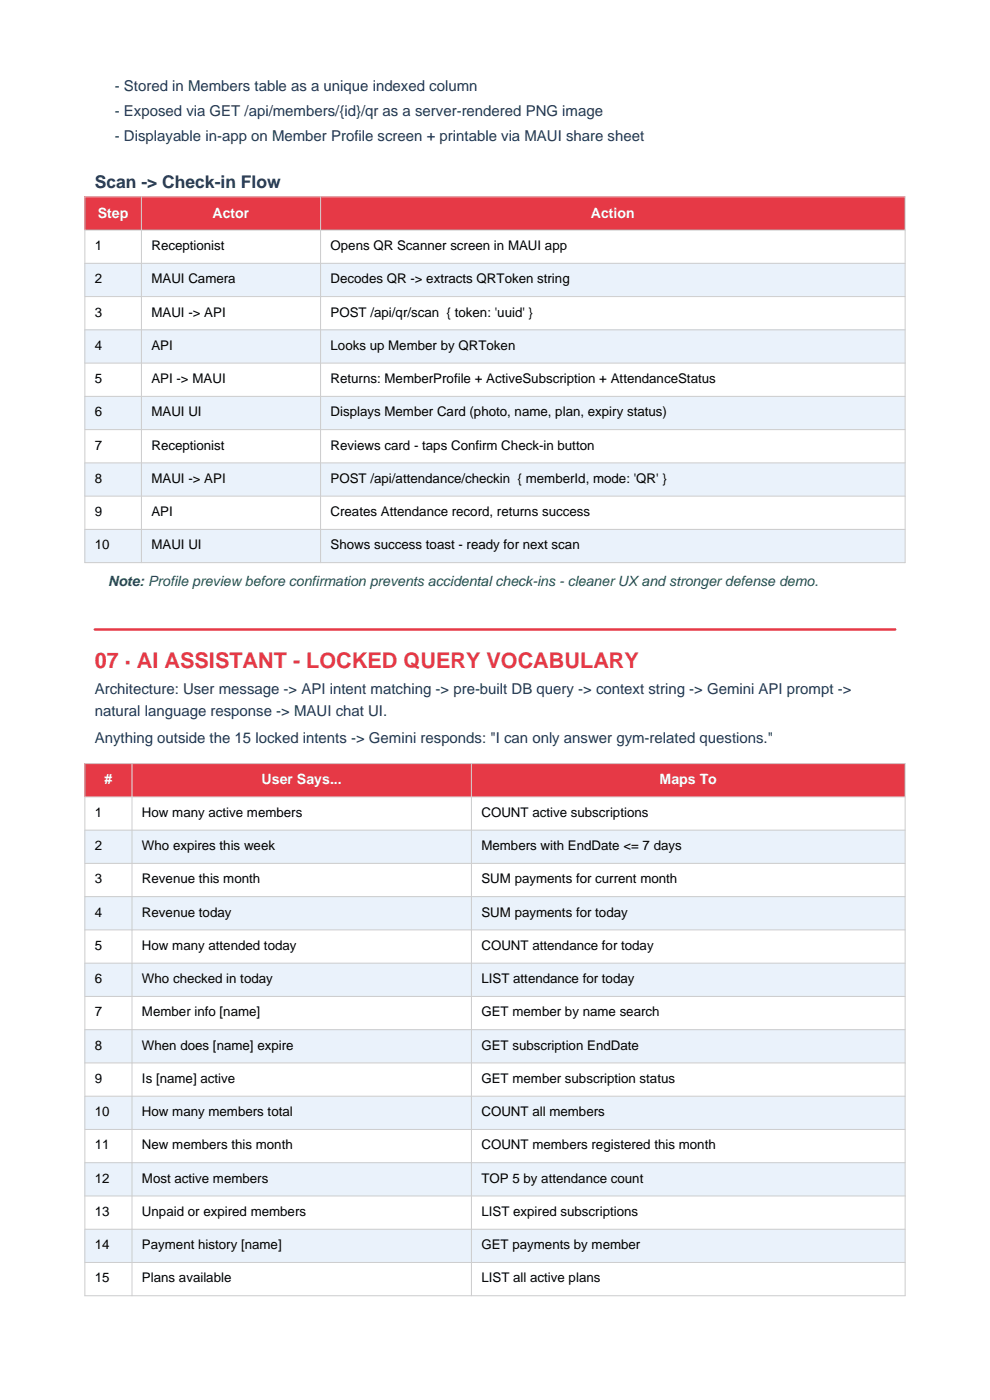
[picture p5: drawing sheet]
<svg xmlns="http://www.w3.org/2000/svg" width="210mm" height="297mm" viewBox="0 0 210 297" stroke-linecap="round" stroke-linejoin="round" font-family="sans-serif">
<defs><g id="words">
<text font-size="4.6" fill="#e63946" x="20.1" y="141.7">07 · AI ASSISTANT - LOCKED QUERY VOCABULARY</text>
<text font-size="3.7" fill="#1d3557" x="20.1" y="39.8">Scan -&gt; Check-in Flow</text>
<g font-size="3.2" fill="#1d3557">
<text x="24.3" y="19.3">- Stored in Members table as a unique indexed column</text>
<text x="24.3" y="24.6">- Exposed via GET /api/members/{id}/qr as a server-rendered PNG image</text>
<text x="24.3" y="29.9">- Displayable in-app on Member Profile screen + printable via MAUI share sheet</text>
<text x="20.1" y="147.3">Architecture: User message -&gt; API intent matching -&gt; pre-built DB query -&gt; context string -&gt; Gemini API prompt -&gt;</text>
<text x="20.1" y="151.9">natural language response -&gt; MAUI chat UI.</text>
<text x="20.1" y="157.5">Anything outside the 15 locked intents -&gt; Gemini responds: &quot;I can only answer gym-related questions.&quot;</text>
</g>
<g font-size="3" fill="#fff">
<text x="20.8" y="46.2">Step</text>
<text x="45.1" y="46.2">Actor</text>
<text x="125.3" y="46.2">Action</text>
<text x="22.2" y="166.4">#</text>
<text x="55.5" y="166.4">User Says...</text>
<text x="139.9" y="166.4">Maps To</text>
</g>
<text font-size="3" fill="#1a6b3c" x="22.9" y="124.4">Note: Profile preview before confirmation prevents accidental check-ins - cleaner UX and stronger defense demo.</text>
<g font-size="2.8">
<text x="20.1" y="53">1</text>
<text x="32.1" y="53">Receptionist</text>
<text x="70.1" y="53">Opens QR Scanner screen in MAUI app</text>
<text x="20.1" y="60.1">2</text>
<text x="32.1" y="60.1">MAUI Camera</text>
<text x="70.1" y="60.1">Decodes QR -&gt; extracts QRToken string</text>
<text x="20.1" y="67.2">3</text>
<text x="32.1" y="67.2">MAUI -&gt; API</text>
<text x="70.1" y="67.2">POST /api/qr/scan { token: 'uuid' }</text>
<text x="20.1" y="74.2">4</text>
<text x="32.1" y="74.2">API</text>
<text x="70.1" y="74.2">Looks up Member by QRToken</text>
<text x="20.1" y="81.3">5</text>
<text x="32.1" y="81.3">API -&gt; MAUI</text>
<text x="70.1" y="81.3">Returns: MemberProfile + ActiveSubscription + AttendanceStatus</text>
<text x="20.1" y="88.3">6</text>
<text x="32.1" y="88.3">MAUI UI</text>
<text x="70.1" y="88.3">Displays Member Card (photo, name, plan, expiry status)</text>
<text x="20.1" y="95.4">7</text>
<text x="32.1" y="95.4">Receptionist</text>
<text x="70.1" y="95.4">Reviews card - taps Confirm Check-in button</text>
<text x="20.1" y="102.4">8</text>
<text x="32.1" y="102.4">MAUI -&gt; API</text>
<text x="70.1" y="102.4">POST /api/attendance/checkin { memberId, mode: 'QR' }</text>
<text x="20.1" y="109.5">9</text>
<text x="32.1" y="109.5">API</text>
<text x="70.1" y="109.5">Creates Attendance record, returns success</text>
<text x="20.1" y="116.5">10</text>
<text x="32.1" y="116.5">MAUI UI</text>
<text x="70.1" y="116.5">Shows success toast - ready for next scan</text>
<text x="20.1" y="173.3">1</text>
<text x="30.1" y="173.3">How many active members</text>
<text x="102.1" y="173.3">COUNT active subscriptions</text>
<text x="20.1" y="180.3">2</text>
<text x="30.1" y="180.3">Who expires this week</text>
<text x="102.1" y="180.3">Members with EndDate &lt;= 7 days</text>
<text x="20.1" y="187.4">3</text>
<text x="30.1" y="187.4">Revenue this month</text>
<text x="102.1" y="187.4">SUM payments for current month</text>
<text x="20.1" y="194.5">4</text>
<text x="30.1" y="194.5">Revenue today</text>
<text x="102.1" y="194.5">SUM payments for today</text>
<text x="20.1" y="201.5">5</text>
<text x="30.1" y="201.5">How many attended today</text>
<text x="102.1" y="201.5">COUNT attendance for today</text>
<text x="20.1" y="208.6">6</text>
<text x="30.1" y="208.6">Who checked in today</text>
<text x="102.1" y="208.6">LIST attendance for today</text>
<text x="20.1" y="215.6">7</text>
<text x="30.1" y="215.6">Member info [name]</text>
<text x="102.1" y="215.6">GET member by name search</text>
<text x="20.1" y="222.7">8</text>
<text x="30.1" y="222.7">When does [name] expire</text>
<text x="102.1" y="222.7">GET subscription EndDate</text>
<text x="20.1" y="229.7">9</text>
<text x="30.1" y="229.7">Is [name] active</text>
<text x="102.1" y="229.7">GET member subscription status</text>
<text x="20.1" y="236.8">10</text>
<text x="30.1" y="236.8">How many members total</text>
<text x="102.1" y="236.8">COUNT all members</text>
<text x="20.1" y="243.8">11</text>
<text x="30.1" y="243.8">New members this month</text>
<text x="102.1" y="243.8">COUNT members registered this month</text>
<text x="20.1" y="250.9">12</text>
<text x="30.1" y="250.9">Most active members</text>
<text x="102.1" y="250.9">TOP 5 by attendance count</text>
<text x="20.1" y="258">13</text>
<text x="30.1" y="258">Unpaid or expired members</text>
<text x="102.1" y="258">LIST expired subscriptions</text>
<text x="20.1" y="265">14</text>
<text x="30.1" y="265">Payment history [name]</text>
<text x="102.1" y="265">GET payments by member</text>
<text x="20.1" y="272.1">15</text>
<text x="30.1" y="272.1">Plans available</text>
<text x="102.1" y="272.1">LIST all active plans</text>
</g>
</g></defs>
<path d="M18 41.8h174v7h-174z" fill-rule="evenodd" fill="#e63946"/>
<path d="M18 48.8h174v7.1h-174z" fill-rule="evenodd" fill="#fff"/>
<path d="M18 55.9h174v7h-174z" fill-rule="evenodd" fill="#eaf2fb"/>
<path d="M18 62.9h174v7.1h-174z" fill-rule="evenodd" fill="#fff"/>
<path d="M18 70h174v7h-174z" fill-rule="evenodd" fill="#eaf2fb"/>
<path d="M18 77h174v7.1h-174z" fill-rule="evenodd" fill="#fff"/>
<path d="M18 84.1h174v7h-174z" fill-rule="evenodd" fill="#eaf2fb"/>
<path d="M18 91.1h174v7.1h-174z" fill-rule="evenodd" fill="#fff"/>
<path d="M18 98.2h174v7.1h-174z" fill-rule="evenodd" fill="#eaf2fb"/>
<path d="M18 105.3h174v7h-174z" fill-rule="evenodd" fill="#fff"/>
<path d="M18 112.3h174v7.1h-174z" fill-rule="evenodd" fill="#eaf2fb"/>
<g fill="none" stroke="#ccc" stroke-width=".21">
<path d="M18 41.8h174v77.6h-174zM18 48.8h174M18 55.9h174M30 41.8v77.6M68 41.8v77.6M18 62.9h174M18 70h174M18 77h174M18 84.1h174M18 91.1h174M18 98.2h174M18 105.3h174"/>
<path d="M18 112.3h174"/>
</g>
<path d="M20.1 133.5h169.8" fill="none" stroke="#e63946" stroke-width=".53"/>
<path d="M18 162h174v7.1h-174z" fill-rule="evenodd" fill="#e63946"/>
<path d="M18 169.1h174v7h-174z" fill-rule="evenodd" fill="#fff"/>
<path d="M18 176.1h174v7.1h-174z" fill-rule="evenodd" fill="#eaf2fb"/>
<path d="M18 183.2h174v7h-174z" fill-rule="evenodd" fill="#fff"/>
<path d="M18 190.2h174v7.1h-174z" fill-rule="evenodd" fill="#eaf2fb"/>
<path d="M18 197.3h174v7h-174z" fill-rule="evenodd" fill="#fff"/>
<path d="M18 204.3h174v7.1h-174z" fill-rule="evenodd" fill="#eaf2fb"/>
<path d="M18 211.4h174v7h-174z" fill-rule="evenodd" fill="#fff"/>
<path d="M18 218.4h174v7.1h-174z" fill-rule="evenodd" fill="#eaf2fb"/>
<path d="M18 225.5h174v7.1h-174z" fill-rule="evenodd" fill="#fff"/>
<path d="M18 232.6h174v7h-174z" fill-rule="evenodd" fill="#eaf2fb"/>
<path d="M18 239.6h174v7.1h-174z" fill-rule="evenodd" fill="#fff"/>
<path d="M18 246.7h174v7h-174z" fill-rule="evenodd" fill="#eaf2fb"/>
<path d="M18 253.7h174v7.1h-174z" fill-rule="evenodd" fill="#fff"/>
<path d="M18 260.8h174v7h-174z" fill-rule="evenodd" fill="#eaf2fb"/>
<path d="M18 267.8h174v7.1h-174z" fill-rule="evenodd" fill="#fff"/>
<g fill="none" stroke="#ccc" stroke-width=".21">
<path d="M18 162h174v112.9h-174zM18 169.1h174M18 176.1h174M28 162v112.9M100 162v112.9M18 183.2h174M18 190.2h174M18 197.3h174M18 204.3h174M18 211.4h174M18 218.4h174M18 225.5h174"/>
<path d="M18 232.6h174M18 239.6h174M18 246.7h174M18 253.7h174M18 260.8h174M18 267.8h174"/>
</g>
<use href="#words"/>
</svg>
